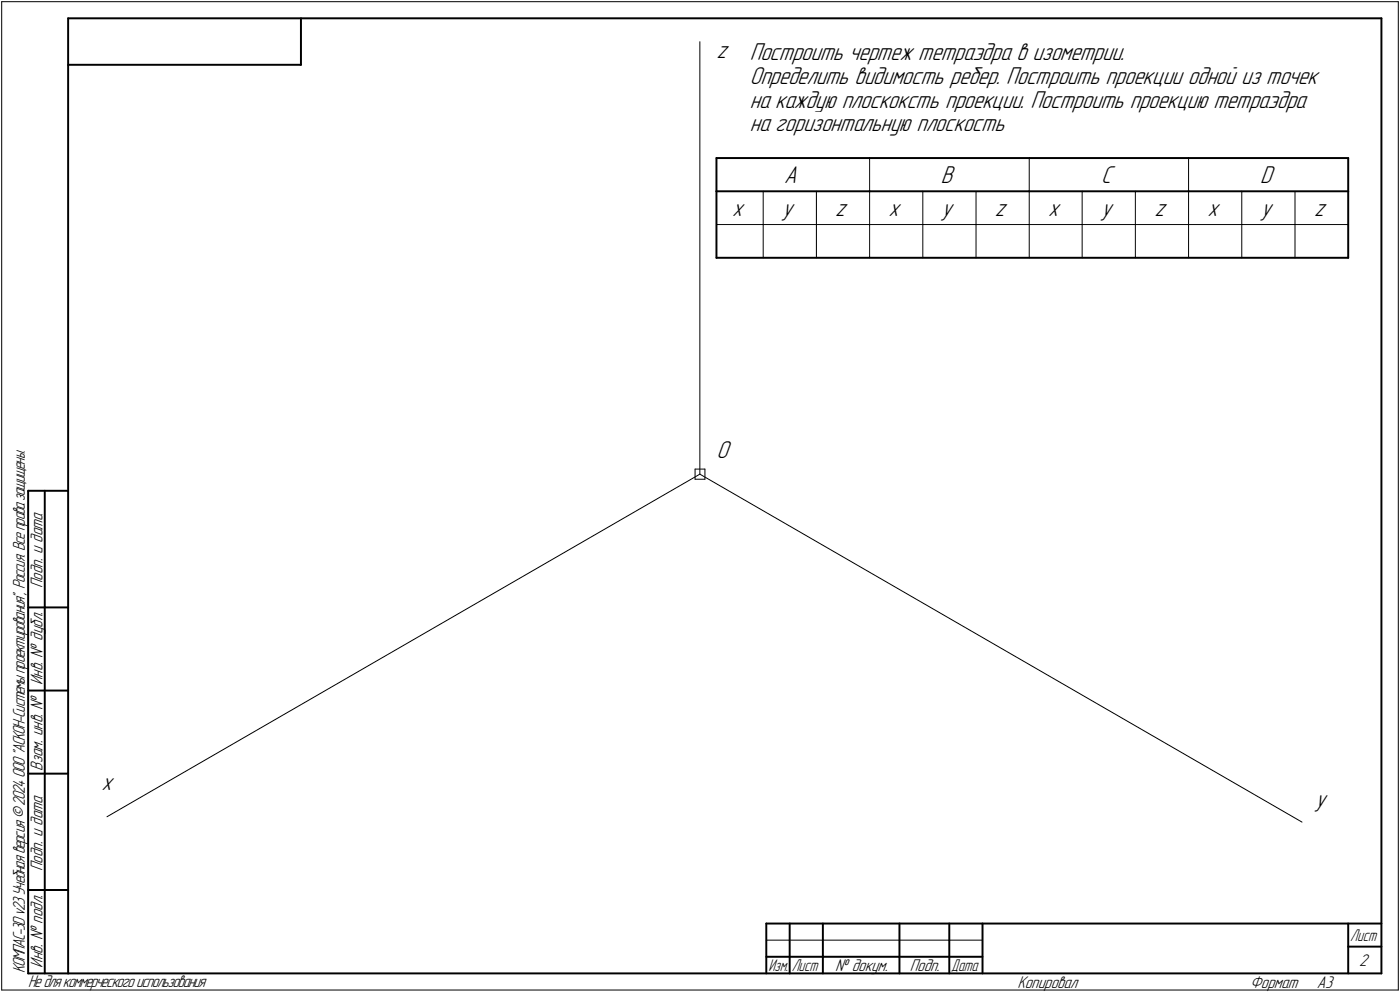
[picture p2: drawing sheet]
<svg xmlns="http://www.w3.org/2000/svg" width="421mm" height="298mm" viewBox="0 0 421 298" stroke-linecap="round" stroke-linejoin="round" font-family="sans-serif">
<defs><g id="words">
<g font-size="7.8">
<text x="215.5" y="17.5">z</text>
<text x="225.5" y="18.1">Построить чертеж тетраэдра в изометрии.</text>
<text x="225.5" y="25.2">Определить видимость ребер. Построить проекции одной из точек</text>
<text x="225.5" y="32.4">на каждую плоскоксть проекции. Построить проекцию тетраэдра</text>
<text x="225.5" y="39.5">на горизонтальную плоскость</text>
<text x="235.8" y="55">A</text>
<text x="283" y="55">B</text>
<text x="331.2" y="55">C</text>
<text x="379" y="55">D</text>
<text x="220.2" y="65">x</text>
<text x="235.2" y="65">y</text>
<text x="251.2" y="65">z</text>
<text x="267.2" y="65">x</text>
<text x="283.2" y="65">y</text>
<text x="299.2" y="65">z</text>
<text x="315.2" y="65">x</text>
<text x="331.2" y="65">y</text>
<text x="347.2" y="65">z</text>
<text x="363.2" y="65">x</text>
<text x="379.2" y="65">y</text>
<text x="395.2" y="65">z</text>
<text x="215.5" y="137.5">O</text>
<text x="30.5" y="237.5">x</text>
<text x="395.5" y="242.5">y</text>
</g>
<g font-size="5.4">
<text x="12.8" y="176.7" transform="rotate(-90 12.8 176.7)">Подп. и дата</text>
<text x="12.8" y="205.8" transform="rotate(-90 12.8 205.8)">Инв. № дубл.</text>
<text x="12.8" y="231.6" transform="rotate(-90 12.8 231.6)">Взам. инв. №</text>
<text x="12.8" y="261.7" transform="rotate(-90 12.8 261.7)">Подп. и дата</text>
<text x="7.5" y="292.5" transform="rotate(-90 7.5 292.5)">КОМПАС-3Dv23Учебнаяверсия©2024ООО&quot;АСКОН-Системыпроектирования&quot;, Россия. Всеправазащищены.</text>
<text x="12.8" y="290.8" transform="rotate(-90 12.8 290.8)">Инв. № подл.</text>
<text x="251.2" y="291.8">№ докум.</text>
<text x="273.6" y="291.8">Подп.</text>
<text x="408.8" y="290.3">2</text>
<text x="8.5" y="296.7">Недлякоммерческогоиспользования</text>
<text x="306" y="296.8">Копировал</text>
<text x="376" y="296.8">Формат</text>
<text x="396" y="296.8">A3</text>
</g>
<g font-size="5.3">
<text x="406.1" y="282.8">Лист</text>
<text x="231.1" y="291.8">Изм.</text>
<text x="238.1" y="291.8">Лист</text>
<text x="286.1" y="291.8">Дата</text>
</g>
</g></defs>
<g fill="none" stroke="#000" stroke-width=".3">
<path d="M.5 .5v297zM.5 .5h420zM210.5 12.5v130zM420.5 .5v297zM229.5 57.5v20zM245.5 57.5v20zM261.5 57.5v20zM261.5 47.5v10zM277.5 57.5v20zM293.5 57.5v20zM309.5 57.5v20zM309.5 47.5v10z"/>
<path d="M325.5 57.5v20zM341.5 57.5v20zM357.5 57.5v20zM357.5 47.5v10zM373.5 57.5v20zM389.5 57.5v20zM215.5 67.5h190zM209 141v3zM209 141h3zM209 144h3zM210.5 142.5l181.1 104.6zM212 141v3z"/>
<path d="M32.2 245.4l178.3-102.9zM.5 297.5h420zM230.5 282.5h65z"/>
</g>
<g fill="none" stroke="#000" stroke-width=".59">
<path d="M20.5 5.5v287zM20.5 5.5h395zM20.5 19.5h70zM90.5 5.5v14zM415.5 5.5v287zM215.5 57.5v20zM215.5 47.5h46zM215.5 57.5h46zM215.5 47.5v10zM261.5 47.5h48zM261.5 57.5h48zM309.5 47.5h48z"/>
<path d="M309.5 57.5h48zM357.5 47.5h48zM357.5 57.5h48zM405.5 57.5v20zM405.5 47.5v10zM215.5 77.5h190zM8.5 147.5v145zM8.5 147.5h12zM13.5 147.5v145zM8.5 182.5h12zM8.5 207.5h12zM8.5 232.5h12z"/>
<path d="M8.5 267.5h12zM230.5 277.5h185zM230.5 277.5v15zM237.5 277.5v15zM247.5 277.5v15zM270.5 277.5v15zM285.5 277.5v15zM295.5 277.5v15zM405.5 277.5v15zM8.5 292.5h12zM20.5 292.5h395zM230.5 287.5h7z"/>
<path d="M237.5 287.5h10zM247.5 287.5h23zM270.5 287.5h15zM285.5 287.5h10zM405.5 284.5h10z"/>
</g>
<g fill="#fff" stroke="#fff" stroke-width=".3">
<path d="M215.5 11.9h4.6zM215.5 12h4.6zM215.5 12.1h4.6zM215.5 12.2h4.6zM215.5 12.3h4.6zM215.5 12.4h4.6zM215.5 12.4h4.6zM215.5 12.5h4.6zM215.5 12.6h4.6zM215.5 12.7h4.6zM215.5 12.8h4.6zM215.5 12.9h4.6zM215.5 13h4.6zM215.5 13h4.6zM215.5 13.1h4.6zM215.5 13.2h4.6zM215.5 13.3h4.6zM215.5 13.4h4.6zM215.5 13.5h4.6zM215.5 13.5h4.6zM215.5 13.6h4.6zM215.5 13.7h4.6zM215.5 13.8h4.6zM215.5 13.9h4.6zM215.5 14h4.6zM215.5 14.1h4.6zM215.5 14.1h4.6zM215.5 14.2h4.6zM215.5 14.3h4.6zM215.5 14.4h4.6zM215.5 14.5h4.6zM215.5 14.6h4.6zM215.5 14.6h4.6zM215.5 14.7h4.6zM215.5 14.8h4.6zM215.5 14.9h4.6zM215.5 15h4.6zM215.5 15.1h4.6zM215.5 15.2h4.6zM215.5 15.2h4.6zM215.5 15.3h4.6zM215.5 15.4h4.6zM215.5 15.5h4.6zM215.5 15.6h4.6zM215.5 15.7h4.6zM215.5 15.7h4.6zM215.5 15.8h4.6zM215.5 15.9h4.6zM215.5 16h4.6zM215.5 16.1h4.6zM215.5 16.2h4.6zM215.5 16.3h4.6zM215.5 16.3h4.6zM215.5 16.4h4.6zM215.5 16.5h4.6zM215.5 16.6h4.6zM215.5 16.7h4.6zM215.5 16.8h4.6zM215.5 16.8h4.6zM215.5 16.9h4.6zM215.5 17h4.6zM215.5 17.1h4.6zM215.5 17.2h4.6zM215.5 17.3h4.6zM215.5 17.4h4.6zM215.5 17.4h4.6zM215.5 17.5h4.6zM215.5 17.6h4.6zM215.5 17.7h4.6zM215.5 17.8h4.6zM215.5 17.9h4.6zM215.5 17.9h4.6zM215.5 18h4.6zM215.5 18.1h4.6zM215.5 18.2h4.6zM215.5 18.3h4.6zM215.5 18.4h4.6zM215.5 18.5h4.6zM215.5 18.5h4.6zM215.5 18.6h4.6zM215.5 18.7h4.6zM215.5 18.8h4.6zM215.5 18.9h4.6zM215.5 19h4.6z"/>
<path d="M30.5 231.9h4.6zM30.5 232h4.6zM30.5 232.1h4.6zM30.5 232.2h4.6zM30.5 232.2h4.6zM30.5 232.3h4.6zM30.5 232.4h4.6zM30.5 232.5h4.6zM30.5 232.6h4.6zM30.5 232.7h4.6zM30.5 232.7h4.6zM30.5 232.8h4.6zM30.5 232.9h4.6zM30.5 233h4.6zM30.5 233.1h4.6zM30.5 233.2h4.6zM30.5 233.3h4.6zM30.5 233.3h4.6zM30.5 233.4h4.6zM30.5 233.5h4.6zM30.5 233.6h4.6zM30.5 233.7h4.6zM30.5 233.8h4.6zM30.5 233.8h4.6zM30.5 233.9h4.6zM30.5 234h4.6zM30.5 234.1h4.6zM30.5 234.2h4.6zM30.5 234.3h4.6zM30.5 234.4h4.6zM30.5 234.4h4.6zM30.5 234.5h4.6zM30.5 234.6h4.6zM30.5 234.7h4.6zM30.5 234.8h4.6zM30.5 234.9h4.6zM30.5 234.9h4.6zM30.5 235h4.6zM30.5 235.1h4.6zM30.5 235.2h4.6zM30.5 235.3h4.6zM30.5 235.4h4.6zM30.5 235.5h4.6zM30.5 235.5h4.6zM30.5 235.6h4.6zM30.5 235.7h4.6zM30.5 235.8h4.6zM30.5 235.9h4.6zM30.5 236h4.6zM30.5 236.1h4.6zM30.5 236.1h4.6zM30.5 236.2h4.6zM30.5 236.3h4.6zM30.5 236.4h4.6zM30.5 236.5h4.6zM30.5 236.6h4.6zM30.5 236.6h4.6zM30.5 236.7h4.6zM30.5 236.8h4.6zM30.5 236.9h4.6zM30.5 237h4.6zM30.5 237.1h4.6zM30.5 237.2h4.6zM30.5 237.2h4.6zM30.5 237.3h4.6zM30.5 237.4h4.6zM30.5 237.5h4.6zM30.5 237.6h4.6zM30.5 237.7h4.6zM30.5 237.7h4.6zM30.5 237.8h4.6zM30.5 237.9h4.6zM30.5 238h4.6zM30.5 238.1h4.6zM30.5 238.2h4.6zM30.5 238.3h4.6zM30.5 238.3h4.6zM30.5 238.4h4.6zM30.5 238.5h4.6zM30.5 238.6h4.6zM30.5 238.7h4.6zM30.5 238.8h4.6zM30.5 238.8h4.6zM30.5 238.9h4.6z"/>
<path d="M395.5 236.9h4.6zM395.5 237h4.6zM395.5 237.1h4.6zM395.5 237.2h4.6zM395.5 237.2h4.6zM395.5 237.3h4.6zM395.5 237.4h4.6zM395.5 237.5h4.6zM395.5 237.6h4.6zM395.5 237.7h4.6zM395.5 237.7h4.6zM395.5 237.8h4.6zM395.5 237.9h4.6zM395.5 238h4.6zM395.5 238.1h4.6zM395.5 238.2h4.6zM395.5 238.3h4.6zM395.5 238.3h4.6zM395.5 238.4h4.6zM395.5 238.5h4.6zM395.5 238.6h4.6zM395.5 238.7h4.6zM395.5 238.8h4.6zM395.5 238.8h4.6zM395.5 238.9h4.6zM395.5 239h4.6zM395.5 239.1h4.6zM395.5 239.2h4.6zM395.5 239.3h4.6zM395.5 239.4h4.6zM395.5 239.4h4.6zM395.5 239.5h4.6zM395.5 239.6h4.6zM395.5 239.7h4.6zM395.5 239.8h4.6zM395.5 239.9h4.6zM395.5 239.9h4.6zM395.5 240h4.6zM395.5 240.1h4.6zM395.5 240.2h4.6zM395.5 240.3h4.6zM395.5 240.4h4.6zM395.5 240.5h4.6zM395.5 240.5h4.6zM395.5 240.6h4.6zM395.5 240.7h4.6zM395.5 240.8h4.6zM395.5 240.9h4.6zM395.5 241h4.6zM395.5 241h4.6zM395.5 241.1h4.6zM395.5 241.2h4.6zM395.5 241.3h4.6zM395.5 241.4h4.6zM395.5 241.5h4.6zM395.5 241.6h4.6zM395.5 241.6h4.6zM395.5 241.7h4.6zM395.5 241.8h4.6zM395.5 241.9h4.6zM395.5 242h4.6zM395.5 242.1h4.6zM395.5 242.1h4.6zM395.5 242.2h4.6zM395.5 242.3h4.6zM395.5 242.4h4.6zM395.5 242.5h4.6zM395.5 242.6h4.6zM395.5 242.7h4.6zM395.5 242.7h4.6zM395.5 242.8h4.6zM395.5 242.9h4.6zM395.5 243h4.6zM395.5 243.1h4.6zM395.5 243.2h4.6zM395.5 243.2h4.6zM395.5 243.3h4.6zM395.5 243.4h4.6zM395.5 243.5h4.6zM395.5 243.6h4.6zM395.5 243.7h4.6zM395.5 243.8h4.6zM395.5 243.8h4.6zM395.5 243.9h4.6z"/>
<path d="M215.5 131.9h5zM215.5 132h5zM215.5 132.1h5zM215.5 132.2h5zM215.5 132.2h5zM215.5 132.3h5zM215.5 132.4h5zM215.5 132.5h5zM215.5 132.6h5zM215.5 132.7h5zM215.5 132.8h5zM215.5 132.8h5zM215.5 132.9h5zM215.5 133h5zM215.5 133.1h5zM215.5 133.2h5zM215.5 133.3h5zM215.5 133.3h5zM215.5 133.4h5zM215.5 133.5h5zM215.5 133.6h5zM215.5 133.7h5zM215.5 133.8h5zM215.5 133.9h5zM215.5 133.9h5zM215.5 134h5zM215.5 134.1h5zM215.5 134.2h5zM215.5 134.3h5zM215.5 134.4h5zM215.5 134.5h5zM215.5 134.5h5zM215.5 134.6h5zM215.5 134.7h5zM215.5 134.8h5zM215.5 134.9h5zM215.5 135h5zM215.5 135h5zM215.5 135.1h5zM215.5 135.2h5zM215.5 135.3h5zM215.5 135.4h5zM215.5 135.5h5zM215.5 135.6h5zM215.5 135.6h5zM215.5 135.7h5zM215.5 135.8h5zM215.5 135.9h5zM215.5 136h5zM215.5 136.1h5zM215.5 136.1h5zM215.5 136.2h5zM215.5 136.3h5zM215.5 136.4h5zM215.5 136.5h5zM215.5 136.6h5zM215.5 136.7h5zM215.5 136.7h5zM215.5 136.8h5zM215.5 136.9h5zM215.5 137h5zM215.5 137.1h5zM215.5 137.2h5zM215.5 137.2h5zM215.5 137.3h5zM215.5 137.4h5zM215.5 137.5h5zM215.5 137.6h5zM215.5 137.7h5zM215.5 137.8h5zM215.5 137.8h5zM215.5 137.9h5zM215.5 138h5zM215.5 138.1h5zM215.5 138.2h5zM215.5 138.3h5zM215.5 138.3h5zM215.5 138.4h5zM215.5 138.5h5zM215.5 138.6h5zM215.5 138.7h5zM215.5 138.8h5zM215.5 138.9h5zM215.5 138.9h5z"/>
<path d="M225.5 12.5h116.4zM225.5 12.6h116.4zM225.5 12.7h116.4zM225.5 12.8h116.4zM225.5 12.9h116.4zM225.5 13h116.4zM225.5 13h116.4zM225.5 13.1h116.4zM225.5 13.2h116.4zM225.5 13.3h116.4zM225.5 13.4h116.4zM225.5 13.5h116.4zM225.5 13.5h116.4zM225.5 13.6h116.4zM225.5 13.7h116.4zM225.5 13.8h116.4zM225.5 13.9h116.4zM225.5 14h116.4zM225.5 14.1h116.4zM225.5 14.1h116.4zM225.5 14.2h116.4zM225.5 14.3h116.4zM225.5 14.4h116.4zM225.5 14.5h116.4zM225.5 14.6h116.4zM225.5 14.6h116.4zM225.5 14.7h116.4zM225.5 14.8h116.4zM225.5 14.9h116.4zM225.5 15h116.4zM225.5 15.1h116.4zM225.5 15.2h116.4zM225.5 15.2h116.4zM225.5 15.3h116.4zM225.5 15.4h116.4zM225.5 15.5h116.4zM225.5 15.6h116.4zM225.5 15.7h116.4zM225.5 15.7h116.4zM225.5 15.8h116.4zM225.5 15.9h116.4zM225.5 16h116.4zM225.5 16.1h116.4zM225.5 16.2h116.4zM225.5 16.3h116.4zM225.5 16.3h116.4zM225.5 16.4h116.4zM225.5 16.5h116.4zM225.5 16.6h116.4zM225.5 16.7h116.4zM225.5 16.8h116.4zM225.5 16.8h116.4zM225.5 16.9h116.4zM225.5 17h116.4zM225.5 17.1h116.4zM225.5 17.2h116.4zM225.5 17.3h116.4zM225.5 17.4h116.4zM225.5 17.4h116.4zM225.5 17.5h116.4zM225.5 17.6h116.4zM225.5 17.7h116.4zM225.5 17.8h116.4zM225.5 17.9h116.4zM225.5 17.9h116.4zM225.5 18h116.4zM225.5 18.1h116.4zM225.5 18.2h116.4zM225.5 18.3h116.4zM225.5 18.4h116.4zM225.5 18.5h116.4zM225.5 18.5h116.4zM225.5 18.6h116.4zM225.5 18.7h116.4zM225.5 18.8h116.4zM225.5 18.9h116.4zM225.5 19h116.4zM225.5 19h116.4zM225.5 19.1h116.4zM225.5 19.2h116.4zM225.5 19.3h116.4zM225.5 19.4h116.4zM225.5 19.5h116.4zM225.5 19.6h116.4z"/>
<path d="M225.5 19.6h174.3zM225.5 19.7h174.3zM225.5 19.8h174.3zM225.5 19.9h174.3zM225.5 20h174.3zM225.5 20.1h174.3zM225.5 20.2h174.3zM225.5 20.2h174.3zM225.5 20.3h174.3zM225.5 20.4h174.3zM225.5 20.5h174.3zM225.5 20.6h174.3zM225.5 20.7h174.3zM225.5 20.7h174.3zM225.5 20.8h174.3zM225.5 20.9h174.3zM225.5 21h174.3zM225.5 21.1h174.3zM225.5 21.2h174.3zM225.5 21.3h174.3zM225.5 21.3h174.3zM225.5 21.4h174.3zM225.5 21.5h174.3zM225.5 21.6h174.3zM225.5 21.7h174.3zM225.5 21.8h174.3zM225.5 21.8h174.3zM225.5 21.9h174.3zM225.5 22h174.3zM225.5 22.1h174.3zM225.5 22.2h174.3zM225.5 22.3h174.3zM225.5 22.4h174.3zM225.5 22.4h174.3zM225.5 22.5h174.3zM225.5 22.6h174.3zM225.5 22.7h174.3zM225.5 22.8h174.3zM225.5 22.9h174.3zM225.5 22.9h174.3zM225.5 23h174.3zM225.5 23.1h174.3zM225.5 23.2h174.3zM225.5 23.3h174.3zM225.5 23.4h174.3zM225.5 23.5h174.3zM225.5 23.5h174.3zM225.5 23.6h174.3zM225.5 23.7h174.3zM225.5 23.8h174.3zM225.5 23.9h174.3zM225.5 24h174.3zM225.5 24h174.3zM225.5 24.1h174.3zM225.5 24.2h174.3zM225.5 24.3h174.3zM225.5 24.4h174.3zM225.5 24.5h174.3zM225.5 24.6h174.3zM225.5 24.6h174.3zM225.5 24.7h174.3zM225.5 24.8h174.3zM225.5 24.9h174.3zM225.5 25h174.3zM225.5 25.1h174.3zM225.5 25.1h174.3zM225.5 25.2h174.3zM225.5 25.3h174.3zM225.5 25.4h174.3zM225.5 25.5h174.3zM225.5 25.6h174.3zM225.5 25.7h174.3zM225.5 25.7h174.3zM225.5 25.8h174.3zM225.5 25.9h174.3zM225.5 26h174.3zM225.5 26.1h174.3zM225.5 26.2h174.3zM225.5 26.2h174.3zM225.5 26.3h174.3zM225.5 26.4h174.3zM225.5 26.5h174.3zM225.5 26.6h174.3zM225.5 26.7h174.3z"/>
<path d="M225.5 26.8h168.6zM225.5 26.8h168.6zM225.5 26.9h168.6zM225.5 27h168.6zM225.5 27.1h168.6zM225.5 27.2h168.6zM225.5 27.3h168.6zM225.5 27.3h168.6zM225.5 27.4h168.6zM225.5 27.5h168.6zM225.5 27.6h168.6zM225.5 27.7h168.6zM225.5 27.8h168.6zM225.5 27.9h168.6zM225.5 27.9h168.6zM225.5 28h168.6zM225.5 28.1h168.6zM225.5 28.2h168.6zM225.5 28.3h168.6zM225.5 28.4h168.6zM225.5 28.4h168.6zM225.5 28.5h168.6zM225.5 28.6h168.6zM225.5 28.7h168.6zM225.5 28.8h168.6zM225.5 28.9h168.6zM225.5 29h168.6zM225.5 29h168.6zM225.5 29.1h168.6zM225.5 29.2h168.6zM225.5 29.3h168.6zM225.5 29.4h168.6zM225.5 29.5h168.6zM225.5 29.5h168.6zM225.5 29.6h168.6zM225.5 29.7h168.6zM225.5 29.8h168.6zM225.5 29.9h168.6zM225.5 30h168.6zM225.5 30.1h168.6zM225.5 30.1h168.6zM225.5 30.2h168.6zM225.5 30.3h168.6zM225.5 30.4h168.6zM225.5 30.5h168.6zM225.5 30.6h168.6zM225.5 30.6h168.6zM225.5 30.7h168.6zM225.5 30.8h168.6zM225.5 30.9h168.6zM225.5 31h168.6zM225.5 31.1h168.6zM225.5 31.2h168.6zM225.5 31.2h168.6zM225.5 31.3h168.6zM225.5 31.4h168.6zM225.5 31.5h168.6zM225.5 31.6h168.6zM225.5 31.7h168.6zM225.5 31.7h168.6zM225.5 31.8h168.6zM225.5 31.9h168.6zM225.5 32h168.6zM225.5 32.1h168.6zM225.5 32.2h168.6zM225.5 32.3h168.6zM225.5 32.3h168.6zM225.5 32.4h168.6zM225.5 32.5h168.6zM225.5 32.6h168.6zM225.5 32.7h168.6zM225.5 32.8h168.6zM225.5 32.9h168.6zM225.5 32.9h168.6zM225.5 33h168.6zM225.5 33.1h168.6zM225.5 33.2h168.6zM225.5 33.3h168.6zM225.5 33.4h168.6zM225.5 33.4h168.6zM225.5 33.5h168.6zM225.5 33.6h168.6zM225.5 33.7h168.6zM225.5 33.8h168.6z"/>
<path d="M225.5 33.9h78.1zM225.5 34h78.1zM225.5 34h78.1zM225.5 34.1h78.1zM225.5 34.2h78.1zM225.5 34.3h78.1zM225.5 34.4h78.1zM225.5 34.5h78.1zM225.5 34.5h78.1zM225.5 34.6h78.1zM225.5 34.7h78.1zM225.5 34.8h78.1zM225.5 34.9h78.1zM225.5 35h78.1zM225.5 35.1h78.1zM225.5 35.1h78.1zM225.5 35.2h78.1zM225.5 35.3h78.1zM225.5 35.4h78.1zM225.5 35.5h78.1zM225.5 35.6h78.1zM225.5 35.6h78.1zM225.5 35.7h78.1zM225.5 35.8h78.1zM225.5 35.9h78.1zM225.5 36h78.1zM225.5 36.1h78.1zM225.5 36.2h78.1zM225.5 36.2h78.1zM225.5 36.3h78.1zM225.5 36.4h78.1zM225.5 36.5h78.1zM225.5 36.6h78.1zM225.5 36.7h78.1zM225.5 36.7h78.1zM225.5 36.8h78.1zM225.5 36.9h78.1zM225.5 37h78.1zM225.5 37.1h78.1zM225.5 37.2h78.1zM225.5 37.3h78.1zM225.5 37.3h78.1zM225.5 37.4h78.1zM225.5 37.5h78.1zM225.5 37.6h78.1zM225.5 37.7h78.1zM225.5 37.8h78.1zM225.5 37.8h78.1zM225.5 37.9h78.1zM225.5 38h78.1zM225.5 38.1h78.1zM225.5 38.2h78.1zM225.5 38.3h78.1zM225.5 38.4h78.1zM225.5 38.4h78.1zM225.5 38.5h78.1zM225.5 38.6h78.1zM225.5 38.7h78.1zM225.5 38.8h78.1zM225.5 38.9h78.1zM225.5 38.9h78.1zM225.5 39h78.1zM225.5 39.1h78.1zM225.5 39.2h78.1zM225.5 39.3h78.1zM225.5 39.4h78.1zM225.5 39.5h78.1zM225.5 39.5h78.1zM225.5 39.6h78.1zM225.5 39.7h78.1zM225.5 39.8h78.1zM225.5 39.9h78.1zM225.5 40h78.1zM225.5 40h78.1zM225.5 40.1h78.1zM225.5 40.2h78.1zM225.5 40.3h78.1zM225.5 40.4h78.1zM225.5 40.5h78.1zM225.5 40.6h78.1zM225.5 40.6h78.1zM225.5 40.7h78.1zM225.5 40.8h78.1zM225.5 40.9h78.1zM225.5 41h78.1z"/>
</g>
<use href="#words"/>
</svg>
